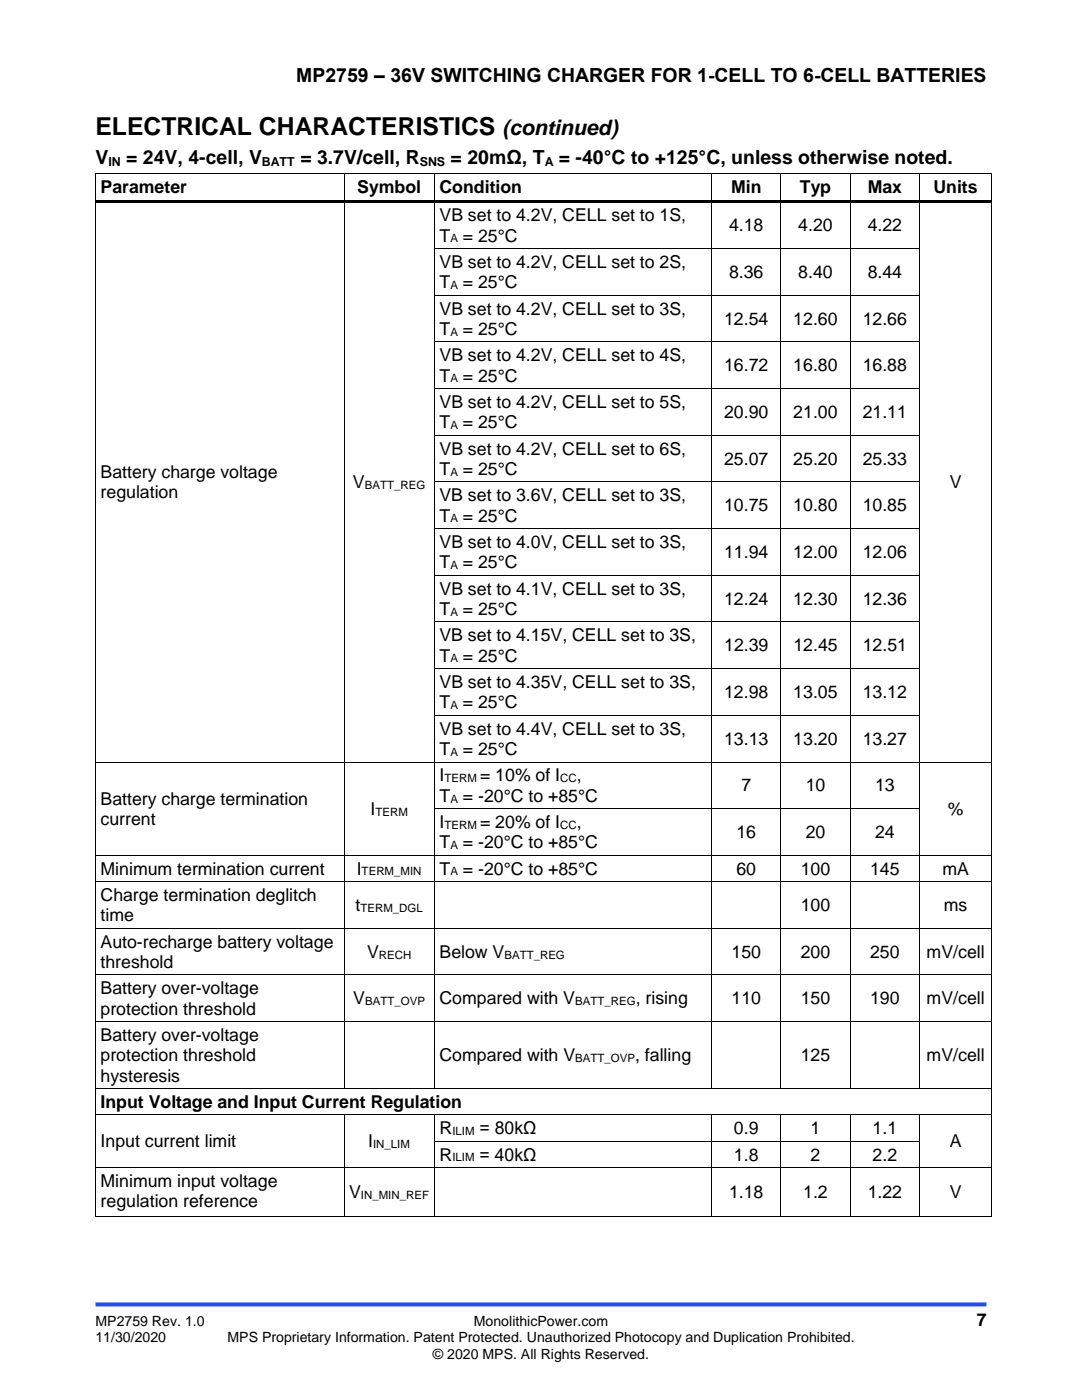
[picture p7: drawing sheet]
<svg xmlns="http://www.w3.org/2000/svg" width="216mm" height="279mm" viewBox="0 0 216 279" stroke-linecap="round" stroke-linejoin="round" font-family="sans-serif">
<defs><g id="words">
<text font-size="4.9" x="19" y="27">ELECTRICAL CHARACTERISTICS</text>
<text font-size="4.2" x="100.3" y="27">(continued)</text>
<g font-size="3.9">
<text x="59.1" y="16.3">MP2759 – 36V SWITCHING CHARGER FOR 1-CELL TO 6-CELL BATTERIES</text>
<text x="19" y="32.7">V</text>
<text x="25.2" y="32.7">= 24V, 4-cell, V</text>
<text x="59.9" y="32.7">= 3.7V/cell, R</text>
<text x="89.9" y="32.7">= 20mΩ, T</text>
<text x="111.5" y="32.7">= -40°C to +125°C, unless otherwise noted.</text>
</g>
<g font-size="3.5">
<text x="20.1" y="38.6">Parameter</text>
<text x="71.3" y="38.6">Symbol</text>
<text x="87.7" y="38.6">Condition</text>
<text x="145.9" y="38.6">Min</text>
<text x="159.6" y="38.6">Typ</text>
<text x="173.1" y="38.6">Max</text>
<text x="186.3" y="38.6">Units</text>
<text x="87.7" y="44.2">VB set to 4.2V, CELL set to 1S,</text>
<text x="145.5" y="46.2">4.18</text>
<text x="159.3" y="46.2">4.20</text>
<text x="173.1" y="46.2">4.22</text>
<text x="87.7" y="48.2">T</text>
<text x="87.7" y="53.5">VB set to 4.2V, CELL set to 2S,</text>
<text x="92.4" y="48.2">= 25°C</text>
<text x="87.7" y="57.5">T</text>
<text x="92.4" y="57.5">= 25°C</text>
<text x="145.5" y="55.5">8.36</text>
<text x="159.3" y="55.5">8.40</text>
<text x="173.1" y="55.5">8.44</text>
<text x="87.7" y="62.8">VB set to 4.2V, CELL set to 3S,</text>
<text x="144.5" y="64.8">12.54</text>
<text x="158.3" y="64.8">12.60</text>
<text x="172.1" y="64.8">12.66</text>
<text x="87.7" y="66.9">T</text>
<text x="92.4" y="66.9">= 25°C</text>
<text x="87.7" y="72.1">VB set to 4.2V, CELL set to 4S,</text>
<text x="87.7" y="76.2">T</text>
<text x="92.4" y="76.2">= 25°C</text>
<text x="144.5" y="74.1">16.72</text>
<text x="158.3" y="74.1">16.80</text>
<text x="172.1" y="74.1">16.88</text>
<text x="87.7" y="81.4">VB set to 4.2V, CELL set to 5S,</text>
<text x="144.5" y="83.4">20.90</text>
<text x="158.3" y="83.4">21.00</text>
<text x="172.1" y="83.4">21.11</text>
<text x="87.7" y="85.5">T</text>
<text x="92.4" y="85.5">= 25°C</text>
<text x="20.1" y="95.4">Battery charge voltage</text>
<text x="87.7" y="90.7">VB set to 4.2V, CELL set to 6S,</text>
<text x="87.7" y="94.8">T</text>
<text x="92.4" y="94.8">= 25°C</text>
<text x="144.5" y="92.8">25.07</text>
<text x="158.3" y="92.8">25.20</text>
<text x="172.1" y="92.8">25.33</text>
<text x="20.1" y="99.4">regulation</text>
<text x="70.4" y="97.4">V</text>
<text x="87.7" y="100">VB set to 3.6V, CELL set to 3S,</text>
<text x="189.5" y="97.4">V</text>
<text x="87.7" y="104.1">T</text>
<text x="92.4" y="104.1">= 25°C</text>
<text x="144.5" y="102.1">10.75</text>
<text x="158.3" y="102.1">10.80</text>
<text x="172.1" y="102.1">10.85</text>
<text x="87.7" y="109.4">VB set to 4.0V, CELL set to 3S,</text>
<text x="87.7" y="113.4">T</text>
<text x="92.4" y="113.4">= 25°C</text>
<text x="144.5" y="111.4">11.94</text>
<text x="158.3" y="111.4">12.00</text>
<text x="172.1" y="111.4">12.06</text>
<text x="87.7" y="118.7">VB set to 4.1V, CELL set to 3S,</text>
<text x="87.7" y="122.7">T</text>
<text x="92.4" y="122.7">= 25°C</text>
<text x="144.5" y="120.7">12.24</text>
<text x="158.3" y="120.7">12.30</text>
<text x="172.1" y="120.7">12.36</text>
<text x="87.7" y="128">VB set to 4.15V, CELL set to 3S,</text>
<text x="144.5" y="130">12.39</text>
<text x="158.3" y="130">12.45</text>
<text x="172.2" y="130">12.51</text>
<text x="87.7" y="132">T</text>
<text x="87.7" y="137.3">VB set to 4.35V, CELL set to 3S,</text>
<text x="92.4" y="132">= 25°C</text>
<text x="87.7" y="141.4">T</text>
<text x="92.4" y="141.4">= 25°C</text>
<text x="144.5" y="139.3">12.98</text>
<text x="158.3" y="139.3">13.05</text>
<text x="172.1" y="139.3">13.12</text>
<text x="87.7" y="146.6">VB set to 4.4V, CELL set to 3S,</text>
<text x="144.5" y="148.6">13.13</text>
<text x="158.3" y="148.6">13.20</text>
<text x="172.1" y="148.6">13.27</text>
<text x="87.7" y="150.7">T</text>
<text x="87.7" y="155.9">I</text>
<text x="92.4" y="150.7">= 25°C</text>
<text x="95.8" y="155.9">= 10% of I</text>
<text x="115.1" y="155.9">,</text>
<text x="20.1" y="160.6">Battery charge termination</text>
<text x="87.7" y="160">T</text>
<text x="92.4" y="160">= -20°C to +85°C</text>
<text x="147.9" y="158">7</text>
<text x="160.8" y="158">10</text>
<text x="174.6" y="158">13</text>
<text x="20.1" y="164.6">current</text>
<text x="73.9" y="162.6">I</text>
<text x="87.7" y="165.2">I</text>
<text x="95.8" y="165.2">= 20% of I</text>
<text x="115.1" y="165.2">,</text>
<text x="147" y="167.3">16</text>
<text x="160.8" y="167.3">20</text>
<text x="174.6" y="167.3">24</text>
<text x="189.1" y="162.6">%</text>
<text x="87.7" y="169.3">T</text>
<text x="92.4" y="169.3">= -20°C to +85°C</text>
<text x="20.1" y="174.6">Minimum termination current</text>
<text x="20.1" y="179.8">Charge termination deglitch</text>
<text x="71.2" y="174.6">I</text>
<text x="87.7" y="174.6">T</text>
<text x="92.4" y="174.6">= -20°C to +85°C</text>
<text x="147" y="174.6">60</text>
<text x="159.8" y="174.6">100</text>
<text x="173.6" y="174.6">145</text>
<text x="188" y="174.6">mA</text>
<text x="20.1" y="183.9">time</text>
<text x="70.9" y="181.8">t</text>
<text x="159.8" y="181.8">100</text>
<text x="188.3" y="181.8">ms</text>
<text x="20.1" y="189.1">Auto-recharge battery voltage</text>
<text x="73.2" y="191.1">V</text>
<text x="87.7" y="191.1">Below V</text>
<text x="146" y="191.1">150</text>
<text x="159.8" y="191.1">200</text>
<text x="173.6" y="191.1">250</text>
<text x="184.9" y="191.1">mV/cell</text>
<text x="20.1" y="193.2">threshold</text>
<text x="20.1" y="198.4">Battery over-voltage</text>
<text x="20.1" y="202.5">protection threshold</text>
<text x="70.5" y="200.5">V</text>
<text x="87.7" y="200.5">Compared with V</text>
<text x="126.9" y="200.5">, rising</text>
<text x="146" y="200.5">110</text>
<text x="159.8" y="200.5">150</text>
<text x="173.6" y="200.5">190</text>
<text x="184.9" y="200.5">mV/cell</text>
<text x="20.1" y="207.7">Battery over-voltage</text>
<text x="20.1" y="211.8">protection threshold</text>
<text x="20.1" y="215.9">hysteresis</text>
<text x="87.7" y="211.8">Compared with V</text>
<text x="126.7" y="211.8">, falling</text>
<text x="159.8" y="211.8">125</text>
<text x="184.9" y="211.8">mV/cell</text>
<text x="20.1" y="221.1">Input Voltage and Input Current Regulation</text>
<text x="87.7" y="226.4">R</text>
<text x="95.7" y="226.4">= 80kΩ</text>
<text x="146.4" y="226.4">0.9</text>
<text x="161.7" y="226.4">1</text>
<text x="174.1" y="226.4">1.1</text>
<text x="20.1" y="229">Input current limit</text>
<text x="73.5" y="229">I</text>
<text x="87.7" y="231.6">R</text>
<text x="95.7" y="231.6">= 40kΩ</text>
<text x="146.4" y="231.6">1.8</text>
<text x="161.7" y="231.6">2</text>
<text x="174.1" y="231.6">2.2</text>
<text x="189.5" y="229">A</text>
<text x="20.1" y="236.9">Minimum input voltage</text>
<text x="69.7" y="239.1">V</text>
<text x="145.5" y="239.1">1.18</text>
<text x="160.3" y="239.1">1.2</text>
<text x="173.1" y="239.1">1.22</text>
<text x="189.5" y="239.1">V</text>
<text x="20.1" y="240.9">regulation reference</text>
<text x="194.9" y="264.5">7</text>
</g>
<g font-size="2.8">
<text x="19" y="264.5">MP2759 Rev. 1.0</text>
<text x="19" y="267.9">11/30/2020</text>
<text x="45.4" y="267.9">MPS Proprietary Information. Patent Protected. Unauthorized Photocopy and Duplication Prohibited.</text>
<text x="94.6" y="264.5">MonolithicPower.com</text>
<text x="86.4" y="271.2">© 2020 MPS. All Rights Reserved.</text>
</g>
<g font-size="2.5">
<text x="21.6" y="33.1">IN</text>
<text x="52.3" y="33.1">BATT</text>
<text x="83.8" y="33.1">SNS</text>
<text x="108.7" y="33.1">A</text>
</g>
<g font-size="2.3">
<text x="89.9" y="48.4">A</text>
<text x="89.9" y="57.7">A</text>
<text x="89.9" y="67">A</text>
<text x="89.9" y="76.3">A</text>
<text x="89.9" y="85.6">A</text>
<text x="89.9" y="95">A</text>
<text x="72.8" y="97.6">BATT_REG</text>
<text x="89.9" y="104.3">A</text>
<text x="89.9" y="113.6">A</text>
<text x="89.9" y="122.9">A</text>
<text x="89.9" y="132.2">A</text>
<text x="89.9" y="141.5">A</text>
<text x="89.9" y="150.8">A</text>
<text x="88.7" y="156.1">TERM</text>
<text x="89.9" y="160.2">A</text>
<text x="111.8" y="156.1">CC</text>
<text x="74.9" y="162.8">TERM</text>
<text x="88.7" y="165.4">TERM</text>
<text x="111.8" y="165.4">CC</text>
<text x="89.9" y="169.5">A</text>
<text x="72.2" y="174.7">TERM_MIN</text>
<text x="89.9" y="174.7">A</text>
<text x="71.9" y="182">TERM_DGL</text>
<text x="75.6" y="191.3">RECH</text>
<text x="100.7" y="191.3">BATT_REG</text>
<text x="72.8" y="200.6">BATT_OVP</text>
<text x="114.8" y="200.6">BATT_REG</text>
<text x="114.8" y="212">BATT_OVP</text>
<text x="90.3" y="226.5">ILIM</text>
<text x="74.5" y="229.2">IN_LIM</text>
<text x="90.3" y="231.8">ILIM</text>
<text x="72" y="239.3">IN_MIN_REF</text>
</g>
</g></defs>
<path d="M19 260.3h177.8" fill="none" stroke="#1c4eff" stroke-width=".79" stroke-linecap="butt"/>
<g fill="#000">
<path d="M19 34.6h.1v.7h-.1z" fill-rule="evenodd"/>
<path d="M19 34.6h.1v.2h-.1z" fill-rule="evenodd"/>
<path d="M68.6 34.8h.1v.5h-.1z" fill-rule="evenodd"/>
<path d="M68.6 34.6h.1v.2h-.1z" fill-rule="evenodd"/>
<path d="M86.6 34.8h.2v.5h-.2z" fill-rule="evenodd"/>
<path d="M86.6 34.6h.2v.2h-.2z" fill-rule="evenodd"/>
<path d="M141.9 34.8h.2v.5h-.2z" fill-rule="evenodd"/>
<path d="M141.9 34.6h.2v.2h-.2z" fill-rule="evenodd"/>
<path d="M155.7 34.8h.2v.5h-.2z" fill-rule="evenodd"/>
<path d="M155.7 34.6h.2v.2h-.2z" fill-rule="evenodd"/>
<path d="M169.6 34.8h.1v.5h-.1z" fill-rule="evenodd"/>
<path d="M169.6 34.6h.1v.2h-.1z" fill-rule="evenodd"/>
<path d="M183.4 34.8h.2v.5h-.2z" fill-rule="evenodd"/>
<path d="M183.4 34.6h.2v.2h-.2z" fill-rule="evenodd"/>
<path d="M197.8 34.6h.2v.7h-.2z" fill-rule="evenodd"/>
<path d="M197.8 34.6h.2v.2h-.2z" fill-rule="evenodd"/>
<path d="M19 39.9h.1v1h-.1z" fill-rule="evenodd"/>
<path d="M19 49.5h.1v.7h-.1z" fill-rule="evenodd"/>
<path d="M19 58.9h.1v.6h-.1z" fill-rule="evenodd"/>
<path d="M19.1 39.9h49.5v.5h-49.5z" fill-rule="evenodd"/>
<path d="M68.6 40.4h.1v.5h-.1z" fill-rule="evenodd"/>
<path d="M68.6 39.9h.5v.5h-.5z" fill-rule="evenodd"/>
<path d="M68.6 49.5h.1v.7h-.1z" fill-rule="evenodd"/>
<path d="M68.6 58.9h.1v.6h-.1z" fill-rule="evenodd"/>
<path d="M69.1 39.9h17.5v.5h-17.5z" fill-rule="evenodd"/>
<path d="M86.6 40.4h.2v.5h-.2z" fill-rule="evenodd"/>
<path d="M86.6 39.9h.5v.5h-.5z" fill-rule="evenodd"/>
<path d="M86.6 49.5h.2v.7h-.2z" fill-rule="evenodd"/>
<path d="M86.6 58.9h.2v.6h-.2z" fill-rule="evenodd"/>
<path d="M87.1 39.9h54.8v.5h-54.8z" fill-rule="evenodd"/>
<path d="M141.9 40.4h.2v.5h-.2z" fill-rule="evenodd"/>
<path d="M141.9 39.9h.5v.5h-.5z" fill-rule="evenodd"/>
<path d="M141.9 49.5h.2v.7h-.2z" fill-rule="evenodd"/>
<path d="M141.9 58.9h.2v.6h-.2z" fill-rule="evenodd"/>
<path d="M142.4 39.9h13.3v.5h-13.3z" fill-rule="evenodd"/>
<path d="M155.7 40.4h.2v.5h-.2z" fill-rule="evenodd"/>
<path d="M155.7 39.9h.6v.5h-.6z" fill-rule="evenodd"/>
<path d="M155.7 49.5h.2v.7h-.2z" fill-rule="evenodd"/>
<path d="M155.7 58.9h.2v.6h-.2z" fill-rule="evenodd"/>
<path d="M156.3 39.9h13.3v.5h-13.3z" fill-rule="evenodd"/>
<path d="M169.6 40.4h.1v.5h-.1z" fill-rule="evenodd"/>
<path d="M169.6 39.9h.5v.5h-.5z" fill-rule="evenodd"/>
<path d="M169.6 49.5h.1v.7h-.1z" fill-rule="evenodd"/>
<path d="M169.6 58.9h.1v.6h-.1z" fill-rule="evenodd"/>
<path d="M170.1 39.9h13.3v.5h-13.3z" fill-rule="evenodd"/>
<path d="M183.4 40.4h.2v.5h-.2z" fill-rule="evenodd"/>
<path d="M183.4 39.9h.5v.5h-.5z" fill-rule="evenodd"/>
<path d="M183.4 49.5h.2v.7h-.2z" fill-rule="evenodd"/>
<path d="M183.4 58.9h.2v.6h-.2z" fill-rule="evenodd"/>
<path d="M183.9 39.9h13.9v.5h-13.9z" fill-rule="evenodd"/>
<path d="M197.8 39.9h.2v1h-.2z" fill-rule="evenodd"/>
<path d="M197.8 49.5h.2v.7h-.2z" fill-rule="evenodd"/>
<path d="M197.8 58.9h.2v.6h-.2z" fill-rule="evenodd"/>
<path d="M19 68.2h.1v.7h-.1z" fill-rule="evenodd"/>
<path d="M19 77.5h.1v.7h-.1z" fill-rule="evenodd"/>
<path d="M68.6 68.2h.1v.7h-.1z" fill-rule="evenodd"/>
<path d="M68.6 77.5h.1v.7h-.1z" fill-rule="evenodd"/>
<path d="M86.6 68.2h.2v.7h-.2z" fill-rule="evenodd"/>
<path d="M86.6 77.5h.2v.7h-.2z" fill-rule="evenodd"/>
<path d="M141.9 68.2h.2v.7h-.2z" fill-rule="evenodd"/>
<path d="M141.9 77.5h.2v.7h-.2z" fill-rule="evenodd"/>
<path d="M155.7 68.2h.2v.7h-.2z" fill-rule="evenodd"/>
<path d="M155.7 77.5h.2v.7h-.2z" fill-rule="evenodd"/>
<path d="M169.6 68.2h.1v.7h-.1z" fill-rule="evenodd"/>
<path d="M169.6 77.5h.1v.7h-.1z" fill-rule="evenodd"/>
<path d="M183.4 68.2h.2v.7h-.2z" fill-rule="evenodd"/>
<path d="M183.4 77.5h.2v.7h-.2z" fill-rule="evenodd"/>
<path d="M197.8 68.2h.2v.7h-.2z" fill-rule="evenodd"/>
<path d="M197.8 77.5h.2v.7h-.2z" fill-rule="evenodd"/>
<path d="M19 86.8h.1v.7h-.1z" fill-rule="evenodd"/>
<path d="M19 96.1h.1v.7h-.1z" fill-rule="evenodd"/>
<path d="M68.6 86.8h.1v.7h-.1z" fill-rule="evenodd"/>
<path d="M68.6 96.1h.1v.7h-.1z" fill-rule="evenodd"/>
<path d="M86.6 86.8h.2v.7h-.2z" fill-rule="evenodd"/>
<path d="M86.6 96.1h.2v.7h-.2z" fill-rule="evenodd"/>
<path d="M141.9 86.8h.2v.7h-.2z" fill-rule="evenodd"/>
<path d="M141.9 96.1h.2v.7h-.2z" fill-rule="evenodd"/>
<path d="M155.7 86.8h.2v.7h-.2z" fill-rule="evenodd"/>
<path d="M155.7 96.1h.2v.7h-.2z" fill-rule="evenodd"/>
<path d="M169.6 86.8h.1v.7h-.1z" fill-rule="evenodd"/>
<path d="M169.6 96.1h.1v.7h-.1z" fill-rule="evenodd"/>
<path d="M183.4 86.8h.2v.7h-.2z" fill-rule="evenodd"/>
<path d="M183.4 96.1h.2v.7h-.2z" fill-rule="evenodd"/>
<path d="M197.8 86.8h.2v.7h-.2z" fill-rule="evenodd"/>
<path d="M197.8 96.1h.2v.7h-.2z" fill-rule="evenodd"/>
<path d="M19 105.4h.1v.7h-.1z" fill-rule="evenodd"/>
<path d="M19 114.7h.1v.7h-.1z" fill-rule="evenodd"/>
<path d="M68.6 105.4h.1v.7h-.1z" fill-rule="evenodd"/>
<path d="M68.6 114.7h.1v.7h-.1z" fill-rule="evenodd"/>
<path d="M86.6 105.4h.2v.7h-.2z" fill-rule="evenodd"/>
<path d="M86.6 114.7h.2v.7h-.2z" fill-rule="evenodd"/>
<path d="M141.9 105.4h.2v.7h-.2z" fill-rule="evenodd"/>
<path d="M141.9 114.7h.2v.7h-.2z" fill-rule="evenodd"/>
<path d="M155.7 105.4h.2v.7h-.2z" fill-rule="evenodd"/>
<path d="M155.7 114.7h.2v.7h-.2z" fill-rule="evenodd"/>
<path d="M169.6 105.4h.1v.7h-.1z" fill-rule="evenodd"/>
<path d="M169.6 114.7h.1v.7h-.1z" fill-rule="evenodd"/>
<path d="M183.4 105.4h.2v.7h-.2z" fill-rule="evenodd"/>
<path d="M183.4 114.7h.2v.7h-.2z" fill-rule="evenodd"/>
<path d="M197.8 105.4h.2v.7h-.2z" fill-rule="evenodd"/>
<path d="M197.8 114.7h.2v.7h-.2z" fill-rule="evenodd"/>
<path d="M19 124h.1v.7h-.1z" fill-rule="evenodd"/>
<path d="M19 133.4h.1v.7h-.1z" fill-rule="evenodd"/>
<path d="M68.6 124h.1v.7h-.1z" fill-rule="evenodd"/>
<path d="M68.6 133.4h.1v.7h-.1z" fill-rule="evenodd"/>
<path d="M86.6 124h.2v.7h-.2z" fill-rule="evenodd"/>
<path d="M86.6 133.4h.2v.7h-.2z" fill-rule="evenodd"/>
<path d="M141.9 124h.2v.7h-.2z" fill-rule="evenodd"/>
<path d="M141.9 133.4h.2v.7h-.2z" fill-rule="evenodd"/>
<path d="M155.7 124h.2v.7h-.2z" fill-rule="evenodd"/>
<path d="M155.7 133.4h.2v.7h-.2z" fill-rule="evenodd"/>
<path d="M169.6 124h.1v.7h-.1z" fill-rule="evenodd"/>
<path d="M169.6 133.4h.1v.7h-.1z" fill-rule="evenodd"/>
<path d="M183.4 124h.2v.7h-.2z" fill-rule="evenodd"/>
<path d="M183.4 133.4h.2v.7h-.2z" fill-rule="evenodd"/>
<path d="M197.8 124h.2v.7h-.2z" fill-rule="evenodd"/>
<path d="M197.8 133.4h.2v.7h-.2z" fill-rule="evenodd"/>
<path d="M19 142.7h.1v.7h-.1z" fill-rule="evenodd"/>
<path d="M19 152h.1v.7h-.1z" fill-rule="evenodd"/>
<path d="M68.6 142.7h.1v.7h-.1z" fill-rule="evenodd"/>
<path d="M68.6 152h.1v.7h-.1z" fill-rule="evenodd"/>
<path d="M86.6 142.7h.2v.7h-.2z" fill-rule="evenodd"/>
<path d="M86.6 152h.2v.7h-.2z" fill-rule="evenodd"/>
<path d="M141.9 142.7h.2v.7h-.2z" fill-rule="evenodd"/>
<path d="M141.9 152h.2v.7h-.2z" fill-rule="evenodd"/>
<path d="M155.7 142.7h.2v.7h-.2z" fill-rule="evenodd"/>
<path d="M155.7 152h.2v.7h-.2z" fill-rule="evenodd"/>
<path d="M169.6 142.7h.1v.7h-.1z" fill-rule="evenodd"/>
<path d="M169.6 152h.1v.7h-.1z" fill-rule="evenodd"/>
<path d="M183.4 142.7h.2v.7h-.2z" fill-rule="evenodd"/>
<path d="M183.4 152h.2v.7h-.2z" fill-rule="evenodd"/>
<path d="M197.8 142.7h.2v.7h-.2z" fill-rule="evenodd"/>
<path d="M197.8 152h.2v.7h-.2z" fill-rule="evenodd"/>
<path d="M19 161.3h.1v.7h-.1z" fill-rule="evenodd"/>
<path d="M19 170.6h.1v.7h-.1z" fill-rule="evenodd"/>
<path d="M19 175.9h.1v.7h-.1z" fill-rule="evenodd"/>
<path d="M68.6 161.3h.1v.7h-.1z" fill-rule="evenodd"/>
<path d="M68.6 170.6h.1v.7h-.1z" fill-rule="evenodd"/>
<path d="M68.6 175.9h.1v.7h-.1z" fill-rule="evenodd"/>
<path d="M86.6 161.3h.2v.7h-.2z" fill-rule="evenodd"/>
<path d="M86.6 170.6h.2v.7h-.2z" fill-rule="evenodd"/>
<path d="M86.6 175.9h.2v.7h-.2z" fill-rule="evenodd"/>
<path d="M141.9 161.3h.2v.7h-.2z" fill-rule="evenodd"/>
<path d="M141.9 170.6h.2v.7h-.2z" fill-rule="evenodd"/>
<path d="M141.9 175.9h.2v.7h-.2z" fill-rule="evenodd"/>
<path d="M155.7 161.3h.2v.7h-.2z" fill-rule="evenodd"/>
<path d="M155.7 170.6h.2v.7h-.2z" fill-rule="evenodd"/>
<path d="M155.7 175.9h.2v.7h-.2z" fill-rule="evenodd"/>
<path d="M169.6 161.3h.1v.7h-.1z" fill-rule="evenodd"/>
<path d="M169.6 170.6h.1v.7h-.1z" fill-rule="evenodd"/>
<path d="M169.6 175.9h.1v.7h-.1z" fill-rule="evenodd"/>
<path d="M183.4 161.3h.2v.7h-.2z" fill-rule="evenodd"/>
<path d="M183.4 170.6h.2v.7h-.2z" fill-rule="evenodd"/>
<path d="M183.4 175.9h.2v.7h-.2z" fill-rule="evenodd"/>
<path d="M197.8 161.3h.2v.7h-.2z" fill-rule="evenodd"/>
<path d="M197.8 170.6h.2v.7h-.2z" fill-rule="evenodd"/>
<path d="M197.8 175.9h.2v.7h-.2z" fill-rule="evenodd"/>
<path d="M19 185.2h.1v.7h-.1z" fill-rule="evenodd"/>
<path d="M19 194.5h.1v.7h-.1z" fill-rule="evenodd"/>
<path d="M68.6 185.2h.1v.7h-.1z" fill-rule="evenodd"/>
<path d="M68.6 194.5h.1v.7h-.1z" fill-rule="evenodd"/>
<path d="M86.6 185.2h.2v.7h-.2z" fill-rule="evenodd"/>
<path d="M86.6 194.5h.2v.7h-.2z" fill-rule="evenodd"/>
<path d="M141.9 185.2h.2v.7h-.2z" fill-rule="evenodd"/>
<path d="M141.9 194.5h.2v.7h-.2z" fill-rule="evenodd"/>
<path d="M155.7 185.2h.2v.7h-.2z" fill-rule="evenodd"/>
<path d="M155.7 194.5h.2v.7h-.2z" fill-rule="evenodd"/>
<path d="M169.6 185.2h.1v.7h-.1z" fill-rule="evenodd"/>
<path d="M169.6 194.5h.1v.7h-.1z" fill-rule="evenodd"/>
<path d="M183.4 185.2h.2v.7h-.2z" fill-rule="evenodd"/>
<path d="M183.4 194.5h.2v.7h-.2z" fill-rule="evenodd"/>
<path d="M197.8 185.2h.2v.7h-.2z" fill-rule="evenodd"/>
<path d="M197.8 194.5h.2v.7h-.2z" fill-rule="evenodd"/>
<path d="M19 203.8h.1v.7h-.1z" fill-rule="evenodd"/>
<path d="M19 217.2h.1v.7h-.1z" fill-rule="evenodd"/>
<path d="M68.6 203.8h.1v.7h-.1z" fill-rule="evenodd"/>
<path d="M68.6 217.2h.1v.1h-.1z" fill-rule="evenodd"/>
<path d="M86.6 203.8h.2v.7h-.2z" fill-rule="evenodd"/>
<path d="M86.6 217.2h.2v.1h-.2z" fill-rule="evenodd"/>
<path d="M141.9 203.8h.2v.7h-.2z" fill-rule="evenodd"/>
<path d="M141.9 217.2h.2v.1h-.2z" fill-rule="evenodd"/>
<path d="M155.7 203.8h.2v.7h-.2z" fill-rule="evenodd"/>
<path d="M155.7 217.2h.2v.1h-.2z" fill-rule="evenodd"/>
<path d="M169.6 203.8h.1v.7h-.1z" fill-rule="evenodd"/>
<path d="M169.6 217.2h.1v.1h-.1z" fill-rule="evenodd"/>
<path d="M183.4 203.8h.2v.7h-.2z" fill-rule="evenodd"/>
<path d="M183.4 217.2h.2v.1h-.2z" fill-rule="evenodd"/>
<path d="M197.8 203.8h.2v.7h-.2z" fill-rule="evenodd"/>
<path d="M197.8 217.2h.2v.7h-.2z" fill-rule="evenodd"/>
<path d="M19 222.4h.1v.7h-.1z" fill-rule="evenodd"/>
<path d="M19 227.7h.1v.7h-.1z" fill-rule="evenodd"/>
<path d="M19 232.9h.1v.7h-.1z" fill-rule="evenodd"/>
<path d="M68.6 222.6h.1v.5h-.1z" fill-rule="evenodd"/>
<path d="M68.6 222.4h.1v.2h-.1z" fill-rule="evenodd"/>
<path d="M68.6 227.7h.1v.7h-.1z" fill-rule="evenodd"/>
<path d="M68.6 232.9h.1v.7h-.1z" fill-rule="evenodd"/>
<path d="M86.6 222.6h.2v.5h-.2z" fill-rule="evenodd"/>
<path d="M86.6 222.4h.2v.2h-.2z" fill-rule="evenodd"/>
<path d="M86.6 227.7h.2v.7h-.2z" fill-rule="evenodd"/>
<path d="M86.6 232.9h.2v.7h-.2z" fill-rule="evenodd"/>
<path d="M141.9 222.6h.2v.5h-.2z" fill-rule="evenodd"/>
<path d="M141.9 222.4h.2v.2h-.2z" fill-rule="evenodd"/>
<path d="M141.9 227.7h.2v.7h-.2z" fill-rule="evenodd"/>
<path d="M141.9 232.9h.2v.7h-.2z" fill-rule="evenodd"/>
<path d="M155.7 222.6h.2v.5h-.2z" fill-rule="evenodd"/>
<path d="M155.7 222.4h.2v.2h-.2z" fill-rule="evenodd"/>
<path d="M155.7 227.7h.2v.7h-.2z" fill-rule="evenodd"/>
<path d="M155.7 232.9h.2v.7h-.2z" fill-rule="evenodd"/>
<path d="M169.6 222.6h.1v.5h-.1z" fill-rule="evenodd"/>
<path d="M169.6 222.4h.1v.2h-.1z" fill-rule="evenodd"/>
<path d="M169.6 227.7h.1v.7h-.1z" fill-rule="evenodd"/>
<path d="M169.6 232.9h.1v.7h-.1z" fill-rule="evenodd"/>
<path d="M183.4 222.6h.2v.5h-.2z" fill-rule="evenodd"/>
<path d="M183.4 222.4h.2v.2h-.2z" fill-rule="evenodd"/>
<path d="M183.4 227.7h.2v.7h-.2z" fill-rule="evenodd"/>
<path d="M183.4 232.9h.2v.7h-.2z" fill-rule="evenodd"/>
<path d="M197.8 222.4h.2v.7h-.2z" fill-rule="evenodd"/>
<path d="M197.8 227.7h.2v.7h-.2z" fill-rule="evenodd"/>
<path d="M197.8 232.9h.2v.7h-.2z" fill-rule="evenodd"/>
<path d="M19 242.6h.1v.2h-.1z" fill-rule="evenodd"/>
<path d="M19 242.6h.1v.2h-.1z" fill-rule="evenodd"/>
<path d="M68.6 242.6h.1v.2h-.1z" fill-rule="evenodd"/>
<path d="M86.6 242.6h.2v.2h-.2z" fill-rule="evenodd"/>
<path d="M141.9 242.6h.2v.2h-.2z" fill-rule="evenodd"/>
<path d="M155.7 242.6h.2v.2h-.2z" fill-rule="evenodd"/>
<path d="M169.6 242.6h.1v.2h-.1z" fill-rule="evenodd"/>
<path d="M183.4 242.6h.2v.2h-.2z" fill-rule="evenodd"/>
<path d="M197.8 242.6h.2v.2h-.2z" fill-rule="evenodd"/>
<path d="M197.8 242.6h.2v.2h-.2z" fill-rule="evenodd"/>
</g>
<g fill="none" stroke="#000" stroke-width=".2">
<path d="M19 35.3v4.6M19.1 34.7h49.5M68.7 35.3v4.6M68.7 34.7h17.9M86.7 35.3v4.6M86.8 34.7h55.1M142 35.3v4.6M142.1 34.7h13.6M155.8 35.3v4.6M155.9 34.7h13.7M169.6 35.3v4.6M169.7 34.7h13.7"/>
<path d="M183.5 35.3v4.6M183.6 34.7h14.2M197.9 35.3v4.6M19 40.9v8.6M19 50.2v8.7M19 59.5v8.7M68.7 40.9v8.6M68.7 50.2v8.7M68.7 59.5v8.7M86.7 40.9v8.6M86.7 50.2v8.7M86.7 59.5v8.7"/>
<path d="M86.8 49.6h55.1M86.8 58.9h55.1M142 40.9v8.6M142 50.2v8.7M142 59.5v8.7M142.1 49.6h13.6M142.1 58.9h13.6M155.8 40.9v8.6M155.8 50.2v8.7M155.8 59.5v8.7M155.9 49.6h13.7M155.9 58.9h13.7"/>
<path d="M169.6 40.9v8.6M169.6 50.2v8.7M169.6 59.5v8.7M169.7 49.6h13.7M169.7 58.9h13.7M183.5 40.9v8.6M183.5 50.2v8.7M183.5 59.5v8.7M197.9 40.9v8.6M197.9 50.2v8.7M197.9 59.5v8.7M19 68.9v8.6"/>
<path d="M19 78.2v8.6M68.7 68.9v8.6M68.7 78.2v8.6M86.7 68.9v8.6M86.7 78.2v8.6M86.8 68.2h55.1M86.8 77.6h55.1M142 68.9v8.6M142 78.2v8.6M142.1 68.2h13.6M142.1 77.6h13.6M155.8 68.9v8.6"/>
<path d="M155.8 78.2v8.6M155.9 68.2h13.7M155.9 77.6h13.7M169.6 68.9v8.6M169.6 78.2v8.6M169.7 68.2h13.7M169.7 77.6h13.7M183.5 68.9v8.6M183.5 78.2v8.6M197.9 68.9v8.6M197.9 78.2v8.6M19 87.5v8.6"/>
<path d="M19 96.8v8.6M68.7 87.5v8.6M68.7 96.8v8.6M86.7 87.5v8.6M86.7 96.8v8.6M86.8 86.9h55.1M86.8 96.2h55.1M142 87.5v8.6M142 96.8v8.6M142.1 86.9h13.6M142.1 96.2h13.6M155.8 87.5v8.6"/>
<path d="M155.8 96.8v8.6M155.9 86.9h13.7M155.9 96.2h13.7M169.6 87.5v8.6M169.6 96.8v8.6M169.7 86.9h13.7M169.7 96.2h13.7M183.5 87.5v8.6M183.5 96.8v8.6M197.9 87.5v8.6M197.9 96.8v8.6M19 106.1v8.6"/>
<path d="M19 115.4v8.6M68.7 106.1v8.6M68.7 115.4v8.6M86.7 106.1v8.6M86.7 115.4v8.6M86.8 105.5h55.1M86.8 114.8h55.1M142 106.1v8.6M142 115.4v8.6M142.1 105.5h13.6M142.1 114.8h13.6M155.8 106.1v8.6"/>
<path d="M155.8 115.4v8.6M155.9 105.5h13.7M155.9 114.8h13.7M169.6 106.1v8.6M169.6 115.4v8.6M169.7 105.5h13.7M169.7 114.8h13.7M183.5 106.1v8.6M183.5 115.4v8.6M197.9 106.1v8.6M197.9 115.4v8.6M19 124.7v8.7"/>
<path d="M19 134.1v8.6M68.7 124.7v8.7M68.7 134.1v8.6M86.7 124.7v8.7M86.7 134.1v8.6M86.8 124.1h55.1M86.8 133.4h55.1M142 124.7v8.7M142 134.1v8.6M142.1 124.1h13.6M142.1 133.4h13.6M155.8 124.7v8.7"/>
<path d="M155.8 134.1v8.6M155.9 124.1h13.7M155.9 133.4h13.7M169.6 124.7v8.7M169.6 134.1v8.6M169.7 124.1h13.7M169.7 133.4h13.7M183.5 124.7v8.7M183.5 134.1v8.6M197.9 124.7v8.7M197.9 134.1v8.6M19 143.4v8.6"/>
<path d="M19 152.7v8.6M19.1 152.1h49.5M68.7 143.4v8.6M68.7 152.7v8.6M68.7 152.1h17.9M86.7 143.4v8.6M86.7 152.7v8.6M86.8 142.8h55.1M86.8 152.1h55.1M142 143.4v8.6M142 152.7v8.6M142.1 142.8h13.6"/>
<path d="M142.1 152.1h13.6M155.8 143.4v8.6M155.8 152.7v8.6M155.9 142.8h13.7M155.9 152.1h13.7M169.6 143.4v8.6M169.6 152.7v8.6M169.7 142.8h13.7M169.7 152.1h13.7M183.5 143.4v8.6M183.5 152.7v8.6M183.6 152.1h14.2"/>
<path d="M197.9 143.4v8.6M197.9 152.7v8.6M19 162v8.6M19 171.3v4.6M19 176.6v8.6M19.1 170.7h49.5M19.1 176h49.5M68.7 162v8.6M68.7 171.3v4.6M68.7 176.6v8.6M68.7 170.7h17.9M68.7 176h17.9"/>
<path d="M86.7 162v8.6M86.7 171.3v4.6M86.7 176.6v8.6M86.8 161.4h55.1M86.8 170.7h55.1M86.8 176h55.1M142 162v8.6M142 171.3v4.6M142 176.6v8.6M142.1 161.4h13.6M142.1 170.7h13.6M142.1 176h13.6"/>
<path d="M155.8 162v8.6M155.8 171.3v4.6M155.8 176.6v8.6M155.9 161.4h13.7M155.9 170.7h13.7M155.9 176h13.7M169.6 162v8.6M169.6 171.3v4.6M169.6 176.6v8.6M169.7 161.4h13.7M169.7 170.7h13.7M169.7 176h13.7"/>
<path d="M183.5 162v8.6M183.5 171.3v4.6M183.5 176.6v8.6M183.6 170.7h14.2M183.6 176h14.2M197.9 162v8.6M197.9 171.3v4.6M197.9 176.6v8.6M19 185.9v8.6M19 195.2v8.6M19.1 185.3h49.5M19.1 194.6h49.5"/>
<path d="M68.7 185.9v8.6M68.7 195.2v8.6M68.7 185.3h17.9M68.7 194.6h17.9M86.7 185.9v8.6M86.7 195.2v8.6M86.8 185.3h55.1M86.8 194.6h55.1M142 185.9v8.6M142 195.2v8.6M142.1 185.3h13.6M142.1 194.6h13.6"/>
<path d="M155.8 185.9v8.6M155.8 195.2v8.6M155.9 185.3h13.7M155.9 194.6h13.7M169.6 185.9v8.6M169.6 195.2v8.6M169.7 185.3h13.7M169.7 194.6h13.7M183.5 185.9v8.6M183.5 195.2v8.6M183.6 185.3h14.2M183.6 194.6h14.2"/>
<path d="M197.9 185.9v8.6M197.9 195.2v8.6M19 204.5v12.7M19 217.9v4.5M19.1 203.9h49.5M19.1 217.2h49.5M68.7 204.5v12.7M68.7 203.9h17.9M68.7 217.2h17.9M86.7 204.5v12.7M86.8 203.9h55.1M86.8 217.2h55.1"/>
<path d="M142 204.5v12.7M142.1 203.9h13.6M142.1 217.2h13.6M155.8 204.5v12.7M155.9 203.9h13.7M155.9 217.2h13.7M169.6 204.5v12.7M169.7 203.9h13.7M169.7 217.2h13.7M183.5 204.5v12.7M183.6 203.9h14.2M183.6 217.2h14.2"/>
<path d="M197.9 204.5v12.7M197.9 217.9v4.5M19 223.1v4.6M19 228.4v4.5M19 233.6v9M19.1 222.5h49.5M19.1 233h49.5M68.7 223.1v4.6M68.7 228.4v4.5M68.7 233.6v9M68.7 222.5h17.9M68.7 233h17.9"/>
<path d="M86.7 223.1v4.6M86.7 228.4v4.5M86.7 233.6v9M86.8 222.5h55.1M86.8 227.8h55.1M86.8 233h55.1M142 223.1v4.6M142 228.4v4.5M142 233.6v9M142.1 222.5h13.6M142.1 227.8h13.6M142.1 233h13.6"/>
<path d="M155.8 223.1v4.6M155.8 228.4v4.5M155.8 233.6v9M155.9 222.5h13.7M155.9 227.8h13.7M155.9 233h13.7M169.6 223.1v4.6M169.6 228.4v4.5M169.6 233.6v9M169.7 222.5h13.7M169.7 227.8h13.7M169.7 233h13.7"/>
<path d="M183.5 223.1v4.6M183.5 228.4v4.5M183.5 233.6v9M183.6 222.5h14.2M183.6 233h14.2M197.9 223.1v4.6M197.9 228.4v4.5M197.9 233.6v9M19.1 242.7h49.5M68.7 242.7h17.9M86.8 242.7h55.1M142.1 242.7h13.6"/>
<path d="M155.9 242.7h13.7M169.7 242.7h13.7M183.6 242.7h14.2"/>
</g>
<use href="#words"/>
</svg>
